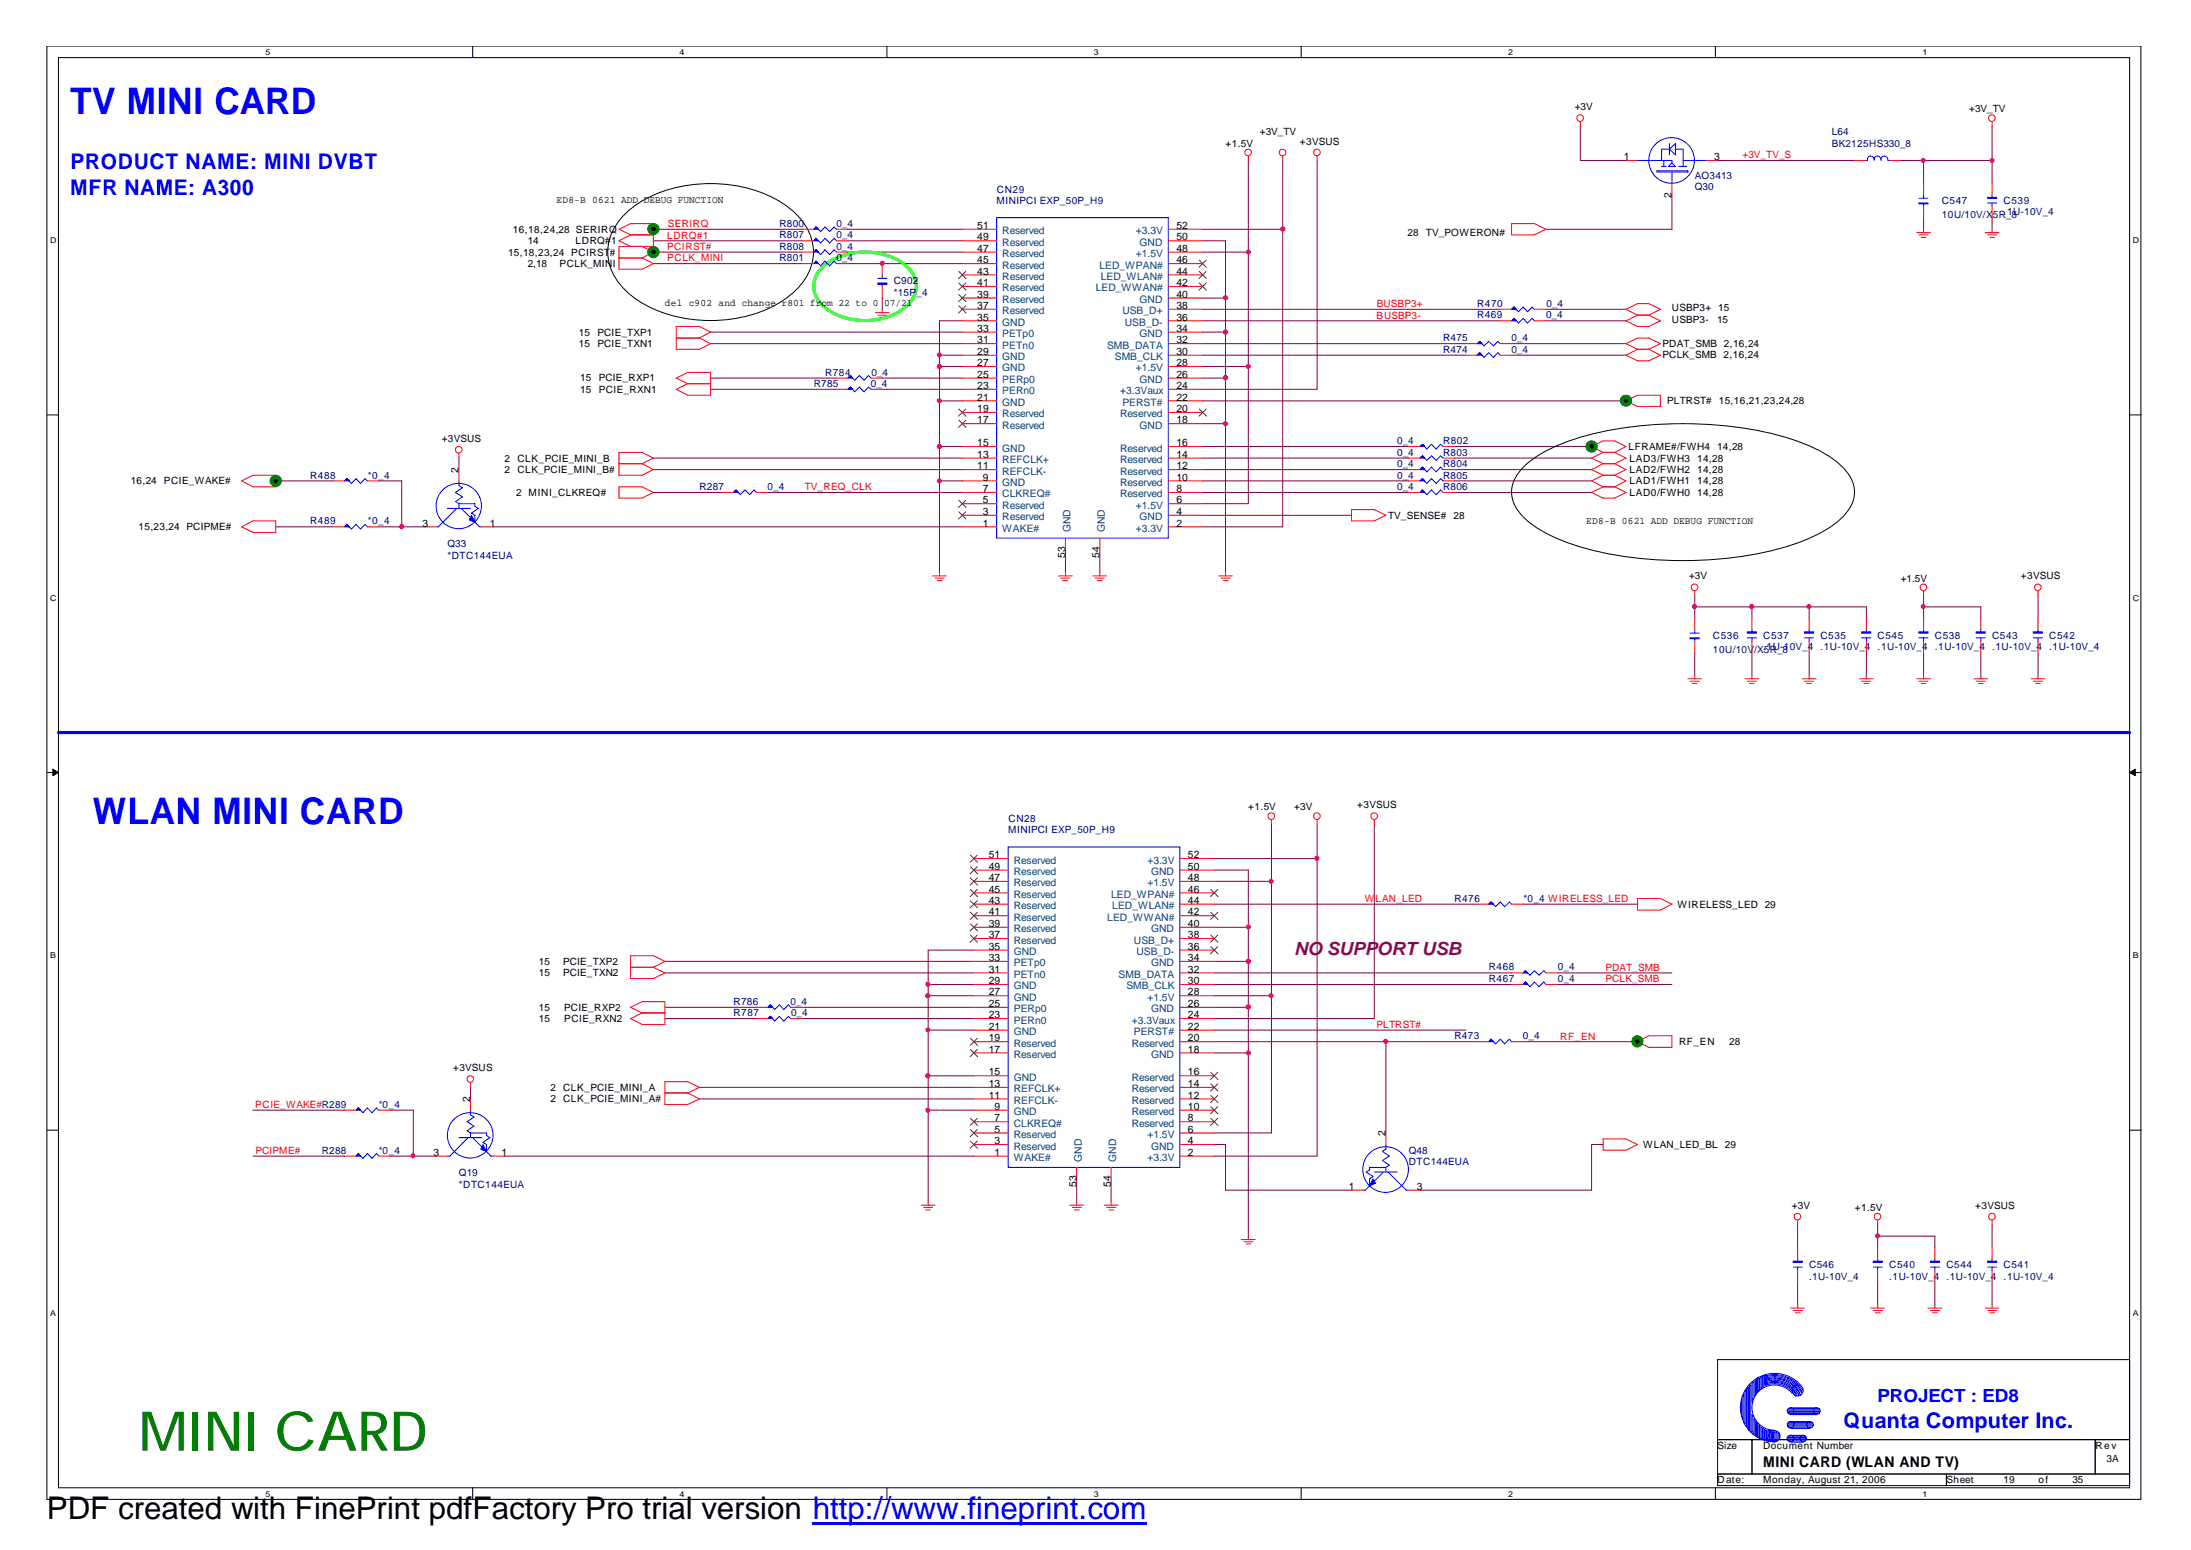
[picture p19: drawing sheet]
<svg xmlns="http://www.w3.org/2000/svg" width="297mm" height="210mm" viewBox="0 0 297 210" stroke-linecap="round" stroke-linejoin="round" font-family="sans-serif">
<defs><g id="words">
<text font-size="7.4" fill="#008000" x="18.8" y="196.4">MINI CARD</text>
<g font-size="5" fill="#00f">
<text x="9.5" y="15.5">TV MINI CARD</text>
<text x="12.6" y="111.5">WLAN MINI CARD</text>
</g>
<text font-size="4.2" x="6.3" y="205.7">PDF created with FinePrint pdfFactory Pro trial version http://www.fineprint.com</text>
<g font-size="2.9" fill="#00f">
<text x="9.5" y="22.9">PRODUCT NAME: MINI DVBT</text>
<text x="9.5" y="26.4">MFR NAME: A300</text>
<text x="249.6" y="193.4">Quanta Computer Inc.</text>
</g>
<g font-size="2.5" fill="#800080">
<text x="175.3" y="129.3">NO SUPP</text>
<text x="186.5" y="129.3">ORT USB</text>
</g>
<text font-size="2.5" fill="#00f" x="254.3" y="189.8">PROJECT : ED8</text>
<text font-size="2" x="238.8" y="198.7">MINI CARD (WLAN AND TV)</text>
<g font-size="1.4">
<text x="213.2" y="14.9">+3V</text>
<text x="266.7" y="15.2">+3V_TV</text>
<text x="165.9" y="19.9">+1.5V</text>
<text x="170.6" y="18.3">+3V_TV</text>
<text x="176" y="19.6">+3VSUS</text>
<text x="219.9" y="21.7">1</text>
<text x="232.1" y="21.7">3</text>
<text x="75.4" y="27.5">ED8-B 0621 ADD DEBUG FUNCTION</text>
<text x="226.4" y="26.8" transform="rotate(-90 226.4 26.8)">2</text>
<text x="68.8" y="34.6">15,18,23,24 PCIRST#</text>
<text x="69.4" y="31.5">16,18,24,28 SERIRQ</text>
<text x="71.5" y="33">14</text>
<text x="77.9" y="33">LDRQ#1</text>
<text x="132.3" y="31">51</text>
<text x="132.3" y="32.6">49</text>
<text x="132.3" y="34.1">47</text>
<text x="132.3" y="35.7">45</text>
<text x="159.3" y="31">52</text>
<text x="159.3" y="32.6">50</text>
<text x="159.3" y="34.1">48</text>
<text x="159.3" y="35.7">46</text>
<text x="190.6" y="32">28</text>
<text x="193.1" y="32">TV_POWERON#</text>
<text x="71.5" y="36.2">2,18</text>
<text x="75.8" y="36.2">PCLK_MINI</text>
<text x="90" y="41.5">del c902 and change r801 from 22 to 0 07/21</text>
<text x="132.3" y="37.2">43</text>
<text x="132.3" y="38.7">41</text>
<text x="132.3" y="40.3">39</text>
<text x="132.3" y="41.8">37</text>
<text x="159.3" y="37.2">44</text>
<text x="159.3" y="38.7">42</text>
<text x="159.3" y="40.3">40</text>
<text x="159.3" y="41.8">38</text>
<text x="78.4" y="45.4">15</text>
<text x="78.4" y="47">15</text>
<text x="80.9" y="45.4">PCIE_TXP1</text>
<text x="80.9" y="47">PCIE_TXN1</text>
<text x="132.3" y="43.4">35</text>
<text x="132.3" y="44.9">33</text>
<text x="132.3" y="46.5">31</text>
<text x="159.3" y="43.4">36</text>
<text x="159.3" y="44.9">34</text>
<text x="159.3" y="46.5">32</text>
<text x="225.1" y="47">PDAT_SMB 2,16,24</text>
<text x="226.4" y="43.7">USBP3-</text>
<text x="226.4" y="42.2">USBP3+ 15</text>
<text x="232.5" y="43.7">15</text>
<text x="78.6" y="51.7">15</text>
<text x="78.6" y="53.2">15</text>
<text x="81.1" y="51.7">PCIE_RXP1</text>
<text x="81.1" y="53.2">PCIE_RXN1</text>
<text x="132.3" y="48.1">29</text>
<text x="132.3" y="49.6">27</text>
<text x="132.3" y="51.2">25</text>
<text x="132.3" y="52.7">23</text>
<text x="159.3" y="48.1">30</text>
<text x="159.3" y="49.6">28</text>
<text x="159.3" y="51.2">26</text>
<text x="159.3" y="52.7">24</text>
<text x="225.1" y="48.5">PCLK_SMB 2,16,24</text>
<text x="59.8" y="59.8">+3VSUS</text>
<text x="132.3" y="54.2">21</text>
<text x="132.3" y="55.8">19</text>
<text x="132.3" y="57.3">17</text>
<text x="159.3" y="54.2">22</text>
<text x="159.3" y="55.8">20</text>
<text x="159.3" y="57.3">18</text>
<text x="225.8" y="54.8">PLTRST# 15,16,21,23,24,28</text>
<text x="17.7" y="65.6">16,24 PCIE_WAKE#</text>
<text x="62.1" y="64" transform="rotate(-90 62.1 64)">2</text>
<text x="68.3" y="64">2</text>
<text x="68.3" y="62.5">2</text>
<text x="70.1" y="64">CLK_PCIE_MINI_B#</text>
<text x="70.1" y="62.5">CLK_PCIE_MINI_B</text>
<text x="132.3" y="60.4">15</text>
<text x="132.3" y="62">13</text>
<text x="132.3" y="63.6">11</text>
<text x="133.1" y="65.1">9</text>
<text x="159.3" y="60.4">16</text>
<text x="159.3" y="62">14</text>
<text x="159.3" y="63.6">12</text>
<text x="159.3" y="65.1">10</text>
<text x="220.5" y="60.9">LFRAME#/FWH4</text>
<text x="220.6" y="64">LAD2/FWH2</text>
<text x="220.6" y="62.5">LAD3/FWH3</text>
<text x="220.6" y="65.6">LAD1/FWH1</text>
<text x="229.8" y="64">14,28</text>
<text x="229.8" y="62.5">14,28</text>
<text x="229.8" y="65.6">14,28</text>
<text x="232.5" y="60.9">14,28</text>
<text x="18.8" y="71.8">15,23,24 PCIPME#</text>
<text x="57.2" y="71.3">3</text>
<text x="66.3" y="71.3">1</text>
<text x="69.9" y="67.2">2 MINI_CLKREQ#</text>
<text x="133.1" y="66.6">7</text>
<text x="133.1" y="68.2">5</text>
<text x="133.1" y="69.7">3</text>
<text x="133.1" y="71.3">1</text>
<text x="159.3" y="68.2">6</text>
<text x="159.3" y="66.6">8</text>
<text x="159.3" y="69.7">4</text>
<text x="159.3" y="71.3">2</text>
<text x="188" y="70.2">TV_SENSE# 28</text>
<text x="214.8" y="70.9">ED8-B 0621 ADD DEBUG FUNCTION</text>
<text x="220.6" y="67.2">LAD0/FWH0</text>
<text x="229.8" y="67.2">14,28</text>
<text x="144.2" y="75.6" transform="rotate(-90 144.2 75.6)">53</text>
<text x="148.9" y="75.6" transform="rotate(-90 148.9 75.6)">54</text>
<text x="228.7" y="78.5">+3V</text>
<text x="257.4" y="78.8">+1.5V</text>
<text x="273.6" y="78.5">+3VSUS</text>
<text x="169" y="109.7">+1.5V</text>
<text x="175.3" y="109.7">+3V</text>
<text x="183.8" y="109.4">+3VSUS</text>
<text x="133.9" y="116.2">51</text>
<text x="133.9" y="117.8">49</text>
<text x="133.9" y="119.3">47</text>
<text x="160.9" y="116.2">52</text>
<text x="160.9" y="117.8">50</text>
<text x="160.9" y="119.3">48</text>
<text x="133.9" y="120.9">45</text>
<text x="133.9" y="122.4">43</text>
<text x="133.9" y="124">41</text>
<text x="133.9" y="125.5">39</text>
<text x="160.9" y="120.9">46</text>
<text x="160.9" y="122.4">44</text>
<text x="160.9" y="124">42</text>
<text x="160.9" y="125.5">40</text>
<text x="227.2" y="122.9">WIRELESS_LED 29</text>
<text x="73" y="130.7">15</text>
<text x="76.2" y="130.7">PCIE_TXP2</text>
<text x="133.9" y="127.1">37</text>
<text x="133.9" y="128.6">35</text>
<text x="133.9" y="130.1">33</text>
<text x="133.9" y="131.7">31</text>
<text x="160.9" y="127.1">38</text>
<text x="160.9" y="128.6">36</text>
<text x="160.9" y="130.1">34</text>
<text x="160.9" y="131.7">32</text>
<text x="73" y="132.2">15</text>
<text x="73" y="136.9">15</text>
<text x="76.2" y="132.2">PCIE_TXN2</text>
<text x="76.4" y="136.9">PCIE_RXP2</text>
<text x="133.9" y="133.3">29</text>
<text x="133.9" y="134.8">27</text>
<text x="133.9" y="136.4">25</text>
<text x="133.9" y="137.9">23</text>
<text x="160.9" y="133.3">30</text>
<text x="160.9" y="134.8">28</text>
<text x="160.9" y="136.4">26</text>
<text x="160.9" y="137.9">24</text>
<text x="73" y="138.4">15</text>
<text x="76.4" y="138.4">PCIE_RXN2</text>
<text x="133.9" y="139.5">21</text>
<text x="133.9" y="141">19</text>
<text x="133.9" y="142.6">17</text>
<text x="160.9" y="139.5">22</text>
<text x="160.9" y="141">20</text>
<text x="160.9" y="142.6">18</text>
<text x="227.4" y="141.5">RF_EN</text>
<text x="234.2" y="141.5">28</text>
<text x="61.4" y="145">+3VSUS</text>
<text x="63.7" y="149.2" transform="rotate(-90 63.7 149.2)">2</text>
<text x="74.5" y="147.7">2 CLK_PCIE_MINI_A</text>
<text x="74.5" y="149.2">2 CLK_PCIE_MINI_A#</text>
<text x="133.9" y="145.6">15</text>
<text x="133.9" y="147.2">13</text>
<text x="133.9" y="148.8">11</text>
<text x="160.9" y="145.6">16</text>
<text x="160.9" y="147.2">14</text>
<text x="160.9" y="148.8">12</text>
<text x="134.7" y="150.3">9</text>
<text x="134.7" y="151.9">7</text>
<text x="134.7" y="153.4">5</text>
<text x="134.7" y="155">3</text>
<text x="160.9" y="153.4">6</text>
<text x="160.9" y="150.3">10</text>
<text x="160.9" y="151.9">8</text>
<text x="160.9" y="155">4</text>
<text x="187.6" y="153.9" transform="rotate(-90 187.6 153.9)">2</text>
<text x="222.5" y="155.5">WLAN_LED_BL 29</text>
<text x="58.7" y="156.5">3</text>
<text x="67.9" y="156.5">1</text>
<text x="134.7" y="156.5">1</text>
<text x="145.8" y="160.8" transform="rotate(-90 145.8 160.8)">53</text>
<text x="150.4" y="160.8" transform="rotate(-90 150.4 160.8)">54</text>
<text x="160.9" y="156.5">2</text>
<text x="182.7" y="161.1">1</text>
<text x="191.9" y="161.1">3</text>
<text x="242.7" y="163.7">+3V</text>
<text x="251.2" y="164">+1.5V</text>
<text x="267.5" y="163.7">+3VSUS</text>
<text x="232.6" y="196.2">Size</text>
<text x="238.7" y="196.2">Document Number</text>
<text x="283.8" y="196.2">Rev</text>
<text x="232.6" y="200.8">Date:</text>
<text x="238.8" y="200.8">Monday, August 21, 2006</text>
<text x="263.6" y="200.8">Sheet</text>
<text x="271.3" y="200.8">19</text>
<text x="276.1" y="200.8">of</text>
<text x="280.6" y="200.8">35</text>
<text x="285.2" y="198">3A</text>
</g>
<g font-size="1.4" fill="#f00">
<text x="236" y="21.4">+3V_TV_S</text>
<text x="90.3" y="35.4">PCLK_MINI</text>
<text x="90.3" y="33.8">PCIRST#</text>
<text x="90.3" y="32.3">LDRQ#1</text>
<text x="90.4" y="30.7">SERIRQ</text>
<text x="186.4" y="41.6">BUSBP3+</text>
<text x="186.4" y="43.2">BUSBP3-</text>
<text x="109" y="66.4">TV_REQ_CLK</text>
<text x="184.8" y="122.1">WLAN_LED</text>
<text x="217.4" y="131.5">PDAT_SMB</text>
<text x="217.4" y="133">PCLK_SMB</text>
<text x="186.4" y="139.2">PLTRST#</text>
<text x="211.3" y="140.8">RF_EN</text>
<text x="34.5" y="150">PCIE_WAKE#R289</text>
<text x="34.6" y="156.3">PCIPME#</text>
</g>
<g font-size="1.4" fill="#000080">
<text x="248.1" y="18.3">L64</text>
<text x="248.1" y="19.9">BK2125HS330_8</text>
<text x="135" y="27.6">MINIPCI EXP_50P_H9</text>
<text x="135" y="26.1">CN29</text>
<text x="229.5" y="25.8">Q30</text>
<text x="229.5" y="24.2">AO3413</text>
<text x="262.9" y="27.6">C547</text>
<text x="262.9" y="29.5">10U/10V/X5R_8</text>
<text x="271.3" y="27.6">C539</text>
<text x="271.3" y="29.2">.1U-10V_4</text>
<text x="105.5" y="35.4">R801</text>
<text x="105.5" y="30.7">R800</text>
<text x="105.5" y="32.3">R807</text>
<text x="105.5" y="33.8">R808</text>
<text x="113.3" y="35.4">0_4</text>
<text x="113.3" y="30.7">0_4</text>
<text x="113.3" y="32.3">0_4</text>
<text x="113.3" y="33.8">0_4</text>
<text x="121" y="38.5">C902</text>
<text x="121" y="40">*15P_4</text>
<text x="200" y="41.6">R470</text>
<text x="209.4" y="41.6">0_4</text>
<text x="195.4" y="46.2">R475</text>
<text x="195.4" y="47.8">R474</text>
<text x="200" y="43.1">R469</text>
<text x="204.7" y="46.2">0_4</text>
<text x="204.7" y="47.8">0_4</text>
<text x="209.4" y="43.1">0_4</text>
<text x="110.2" y="52.4">R785</text>
<text x="111.7" y="50.9">R784</text>
<text x="117.9" y="52.4">0_4</text>
<text x="118" y="50.9">0_4</text>
<text x="42" y="64.8">R488</text>
<text x="49.8" y="64.8">*0_4</text>
<text x="189.2" y="61.7">0_4</text>
<text x="189.2" y="60.2">0_4</text>
<text x="189.2" y="63.3">0_4</text>
<text x="189.2" y="64.8">0_4</text>
<text x="195.4" y="61.7">R803</text>
<text x="195.4" y="60.2">R802</text>
<text x="195.4" y="63.3">R804</text>
<text x="195.4" y="64.8">R805</text>
<text x="42" y="71">R489</text>
<text x="49.8" y="71">*0_4</text>
<text x="94.7" y="66.4">R287</text>
<text x="103.9" y="66.4">0_4</text>
<text x="189.2" y="66.4">0_4</text>
<text x="195.4" y="66.4">R806</text>
<text x="60.6" y="74.1">Q33</text>
<text x="60.6" y="75.7">*DTC144EUA</text>
<text x="231.9" y="86.5">C536</text>
<text x="231.9" y="88.4">10U/10V/X.1U-10V_4</text>
<text x="238.8" y="86.5">C537</text>
<text x="238.9" y="88.4">5R_8</text>
<text x="246.5" y="86.5">C535</text>
<text x="246.5" y="88.1">.1U-10V_4</text>
<text x="254.3" y="86.5">C545</text>
<text x="254.3" y="88.1">.1U-10V_4</text>
<text x="262" y="86.5">C538</text>
<text x="262" y="88.1">.1U-10V_4</text>
<text x="269.7" y="86.5">C543</text>
<text x="269.7" y="88.1">.1U-10V_4</text>
<text x="277.5" y="86.5">C542</text>
<text x="277.5" y="88.1">.1U-10V_4</text>
<text x="136.5" y="112.8">MINIPCI EXP_50P_H9</text>
<text x="136.6" y="111.3">CN28</text>
<text x="196.9" y="122.1">R476</text>
<text x="206.3" y="122.1">*0_4 WIRELESS_LED</text>
<text x="201.6" y="131.4">R468</text>
<text x="211" y="131.4">0_4</text>
<text x="99.3" y="136.1">R786</text>
<text x="99.3" y="137.6">R787</text>
<text x="107" y="136.1">0_4</text>
<text x="107.1" y="137.6">0_4</text>
<text x="201.6" y="133">R467</text>
<text x="211" y="133">0_4</text>
<text x="196.9" y="140.7">R473</text>
<text x="206.2" y="140.7">0_4</text>
<text x="51.3" y="150">*0_4</text>
<text x="43.6" y="156.2">R288</text>
<text x="51.3" y="156.2">*0_4</text>
<text x="62.1" y="159.3">Q19</text>
<text x="62.1" y="160.9">*DTC144EUA</text>
<text x="190.8" y="156.2">Q48</text>
<text x="190.8" y="157.8">DTC144EUA</text>
<text x="245" y="171.7">C546</text>
<text x="245" y="173.3">.1U-10V_4</text>
<text x="255.8" y="171.7">C540</text>
<text x="255.8" y="173.3">.1U-10V_4</text>
<text x="263.6" y="171.7">C544</text>
<text x="263.6" y="173.3">.1U-10V_4</text>
<text x="271.3" y="171.7">C541</text>
<text x="271.3" y="173.3">.1U-10V_4</text>
</g>
<g font-size="1.4" fill="#004080">
<text x="135.7" y="31.7">Reserved</text>
<text x="135.7" y="33.3">Reserved</text>
<text x="135.7" y="34.8">Reserved</text>
<text x="153.8" y="31.7">+3.3V</text>
<text x="153.8" y="34.8">+1.5V</text>
<text x="154.3" y="33.3">GND</text>
<text x="135.7" y="36.4">Reserved</text>
<text x="135.7" y="37.9">Reserved</text>
<text x="135.7" y="39.5">Reserved</text>
<text x="135.7" y="41">Reserved</text>
<text x="148.4" y="39.5">LED_WWAN#</text>
<text x="148.9" y="36.4">LED_WPAN#</text>
<text x="149.1" y="37.9">LED_WLAN#</text>
<text x="154.3" y="41">GND</text>
<text x="135.7" y="42.6">Reserved</text>
<text x="135.7" y="44.1">GND</text>
<text x="135.7" y="45.6">PETp0</text>
<text x="135.7" y="47.2">PETn0</text>
<text x="149.9" y="47.2">SMB_DATA</text>
<text x="152" y="42.6">USB_D+</text>
<text x="152.3" y="44.1">USB_D-</text>
<text x="154.3" y="45.6">GND</text>
<text x="135.7" y="48.8">GND</text>
<text x="135.7" y="50.3">GND</text>
<text x="135.7" y="51.9">PERp0</text>
<text x="135.7" y="53.4">PERn0</text>
<text x="151" y="48.8">SMB_CLK</text>
<text x="151.7" y="53.4">+3.3Vaux</text>
<text x="153.8" y="50.3">+1.5V</text>
<text x="154.3" y="51.9">GND</text>
<text x="135.7" y="55">GND</text>
<text x="135.7" y="56.5">Reserved</text>
<text x="135.7" y="58.1">Reserved</text>
<text x="151.7" y="56.5">Reserved</text>
<text x="152" y="55">PERST#</text>
<text x="154.3" y="58.1">GND</text>
<text x="135.7" y="61.1">GND</text>
<text x="135.7" y="62.7">REFCLK+</text>
<text x="135.7" y="64.3">REFCLK-</text>
<text x="135.7" y="65.8">GND</text>
<text x="151.7" y="61.1">Reserved</text>
<text x="151.7" y="62.7">Reserved</text>
<text x="151.7" y="64.3">Reserved</text>
<text x="151.7" y="65.8">Reserved</text>
<text x="135.7" y="67.4">CLKREQ#</text>
<text x="135.7" y="68.9">Reserved</text>
<text x="135.7" y="70.5">Reserved</text>
<text x="151.7" y="67.4">Reserved</text>
<text x="153.8" y="68.9">+1.5V</text>
<text x="154.3" y="70.5">GND</text>
<text x="135.7" y="72">WAKE#</text>
<text x="144.9" y="72.1" transform="rotate(-90 144.9 72.1)">GND</text>
<text x="149.6" y="72.1" transform="rotate(-90 149.6 72.1)">GND</text>
<text x="153.8" y="72">+3.3V</text>
<text x="137.3" y="116.9">Reserved</text>
<text x="137.3" y="118.5">Reserved</text>
<text x="155.4" y="116.9">+3.3V</text>
<text x="155.9" y="118.5">GND</text>
<text x="137.3" y="120">Reserved</text>
<text x="137.3" y="121.6">Reserved</text>
<text x="137.3" y="123.1">Reserved</text>
<text x="137.3" y="124.7">Reserved</text>
<text x="149.9" y="124.7">LED_WWAN#</text>
<text x="150.5" y="121.6">LED_WPAN#</text>
<text x="150.6" y="123.1">LED_WLAN#</text>
<text x="155.4" y="120">+1.5V</text>
<text x="137.3" y="126.3">Reserved</text>
<text x="137.3" y="127.8">Reserved</text>
<text x="137.3" y="129.3">GND</text>
<text x="137.3" y="130.9">PETp0</text>
<text x="153.5" y="127.8">USB_D+</text>
<text x="153.9" y="129.3">USB_D-</text>
<text x="155.9" y="126.3">GND</text>
<text x="155.9" y="130.9">GND</text>
<text x="137.3" y="132.4">PETn0</text>
<text x="137.3" y="134">GND</text>
<text x="137.3" y="135.5">GND</text>
<text x="137.3" y="137.1">PERp0</text>
<text x="151.5" y="132.4">SMB_DATA</text>
<text x="152.5" y="134">SMB_CLK</text>
<text x="155.4" y="135.5">+1.5V</text>
<text x="155.9" y="137.1">GND</text>
<text x="137.3" y="138.6">PERn0</text>
<text x="137.3" y="140.2">GND</text>
<text x="137.3" y="141.7">Reserved</text>
<text x="137.3" y="143.3">Reserved</text>
<text x="153.2" y="138.6">+3.3Vaux</text>
<text x="153.2" y="141.7">Reserved</text>
<text x="153.5" y="140.2">PERST#</text>
<text x="155.9" y="143.3">GND</text>
<text x="137.3" y="146.4">GND</text>
<text x="137.3" y="147.9">REFCLK+</text>
<text x="137.3" y="149.5">REFCLK-</text>
<text x="153.2" y="146.4">Reserved</text>
<text x="153.2" y="147.9">Reserved</text>
<text x="153.2" y="149.5">Reserved</text>
<text x="137.3" y="151">GND</text>
<text x="137.3" y="152.6">CLKREQ#</text>
<text x="137.3" y="154.1">Reserved</text>
<text x="137.3" y="155.7">Reserved</text>
<text x="153.2" y="151">Reserved</text>
<text x="153.2" y="152.6">Reserved</text>
<text x="155.4" y="154.1">+1.5V</text>
<text x="155.9" y="155.7">GND</text>
<text x="137.3" y="157.2">WAKE#</text>
<text x="146.5" y="157.3" transform="rotate(-90 146.5 157.3)">GND</text>
<text x="151.1" y="157.3" transform="rotate(-90 151.1 157.3)">GND</text>
<text x="155.4" y="157.2">+3.3V</text>
</g>
<g font-size="1.1">
<text x="35.9" y="7.4">5</text>
<text x="92" y="7.4">4</text>
<text x="148.1" y="7.4">3</text>
<text x="204.2" y="7.4">2</text>
<text x="260.3" y="7.4">1</text>
<text x="6.8" y="32.9">D</text>
<text x="288.8" y="32.9">D</text>
<text x="6.8" y="81.3">C</text>
<text x="288.8" y="81.3">C</text>
<text x="6.8" y="129.8">B</text>
<text x="288.8" y="129.8">B</text>
<text x="6.8" y="178.2">A</text>
<text x="288.8" y="178.2">A</text>
<text x="35.9" y="202.7">5</text>
<text x="92" y="202.7">4</text>
<text x="148.1" y="202.7">3</text>
<text x="204.2" y="202.7">2</text>
<text x="260.3" y="202.7">1</text>
</g>
</g></defs>
<g fill="none" stroke="#000" stroke-width=".14">
<path d="M6.3 6.2h283.6v196.8h-283.6zM7.9 7.8h280.5v193.7h-280.5zM64 6.2v1.6M120.1 6.2v1.6M176.2 6.2v1.6M232.3 6.2v1.6M84.5 29.2a15.8 15.8 0 0 1 10.1-4.3 18 18 0 0 1 12.5 3.4 7.4 7.4 0 0 1 3 6.9 8.6 8.6 0 0 1-4 5.5 19.1 19.1 0 0 1-19.7 0 8.3 8.3 0 0 1-4.1-6.6 7.1 7.1 0 0 1 2.2-4.9zM6.3 56.2h1.6M288.4 56.2h1.5M206.3 63.2a18.2 18.2 0 0 1 7.5-3.9 53.2 53.2 0 0 1 28.1 0 18.3 18.3 0 0 1 7.6 3.9 4.4 4.4 0 0 1 0 6.8 18.4 18.4 0 0 1-7.6 4 52.9 52.9 0 0 1-28.1 0 18.3 18.3 0 0 1-7.5-4 4.4 4.4 0 0 1 0-6.8zM6.3 104.6h1.6M288.4 104.6h1.5"/>
<path d="M6.3 153h1.6M288.4 153h1.5M232.6 184.1h55.8v10.9h-55.8zM232.6 195h4.6v4.6h-4.6zM232.6 199.6h31v1.6h-31zM237.2 195h46.5v4.6h-46.5zM263.6 199.6h24.8v1.6h-24.8zM283.7 195h4.7v4.6h-4.7zM64 201.5v1.5M120.1 201.5v1.5M176.2 201.5v1.5M232.3 201.5v1.5"/>
</g>
<g fill="#000" stroke="#000" stroke-width=".14">
<path d="M7.2 104.2l.7 .4-.7 .4z" fill-rule="evenodd"/>
<path d="M288.4 104.6l.7-.4v.8z" fill-rule="evenodd"/>
</g>
<g fill="none" stroke="#800040" stroke-width=".14">
<path d="M214 17.1v4.6h6.2M269.7 17.1v7.8M88.5 32.6h20.1M88.5 34.1h20.1M88.5 31h20.1M88.5 35.7h20.1M114.8 32.6h15.5M114.8 34.1h15.5M114.8 31h15.5M114.8 35.7h15.5M162.9 32.6h3v44.9M162.9 34.1h6.1"/>
<path d="M162.9 31h10.8M169 21.7v46.5h-6.1M173.7 21.7v49.6h-10.8M178.4 21.7v31h-15.5M226.4 26.4v4.6h-17.1M232.6 21.7h18.6M257.4 21.7h12.3M260.5 21.7v3.2M260.5 29.5v1.5M269.7 29.5v1.5M96.2 46.5h34.1M96.2 51.2h17.1"/>
<path d="M96.2 45h34.1M96.2 52.7h17.1M119.5 51.2h10.8M119.5 52.7h10.8M119.5 40.4v1.5M127.2 48.1h3.1M127.2 54.3h3.1M127.2 49.6h3.1M130.3 43.4h-3.1v34.1M162.9 46.5h35.6M162.9 48.1h35.6M162.9 54.3h57.3"/>
<path d="M162.9 51.2h3M162.9 45h3M162.9 49.6h6.1M162.9 40.4h3M162.9 57.4h3M162.9 43.4h40.3M162.9 41.9h40.3M204.7 46.5h15.5M204.7 48.1h15.5M209.3 43.4h10.9M209.3 41.9h10.9M37.3 71.3h7.8"/>
<path d="M37.3 65.1h7.8M51.3 71.3h6.2M51.3 65.1h3.1v6.2M62.1 62v1.6M66.8 71.3h63.5M88.5 66.7h9.3M88.5 62h41.8M88.5 63.6h41.8M104 66.7h26.3M127.2 60.5h3.1M127.2 65.1h3.1M144.3 74.4v3.1"/>
<path d="M148.9 74.4v3.1M162.9 60.5h27.9M162.9 65.1h27.9M162.9 66.7h27.9M162.9 69.8h20.1M162.9 62h27.9M162.9 63.6h27.9M196.9 60.5h18.6M196.9 65.1h18.6M196.9 66.7h18.6M196.9 62h18.6M196.9 63.6h18.6"/>
<path d="M229.5 80.6v3.1M229.5 88.4v3.1M229.5 82.2h23.2v1.5M237.2 82.2v1.5M237.2 88.4v3.1M245 82.2v1.5M245 88.4v3.1M252.7 88.4v3.1M260.5 82.2h7.7v1.5M260.5 80.6v3.1M260.5 88.4v3.1M268.2 88.4v3.1"/>
<path d="M276 80.6v3.1M276 88.4v3.1M164.4 117.8h4.6v49.6M164.4 116.3h14M164.4 119.4h7.8M172.2 111.6v41.8h-7.8M178.4 111.6v45h-14M186.1 111.6v26.3h-21.7M90 136.4h12.4M90 137.9h12.4M90 131.8h41.9M90 130.2h41.9"/>
<path d="M108.6 136.4h23.3M108.6 137.9h23.3M125.7 134.8h6.2M125.7 139.5h6.2M125.7 133.3h6.2M131.9 128.7h-6.2v34M164.4 136.4h4.6M164.4 134.8h7.8M164.4 122.4h35.6M164.4 131.8h40.3M164.4 130.2h4.6M164.4 139.5h34.1"/>
<path d="M164.4 133.3h40.3M164.4 125.6h4.6M206.2 122.4h15.5M210.9 131.8h15.5M210.9 133.3h15.5M34.2 156.6h12.5M34.2 150.3h12.5M52.8 156.6h6.3M52.8 150.3h3.2v6.3M63.7 147.2v1.6M68.3 156.6h63.6M94.7 148.8h37.2"/>
<path d="M94.7 147.2h37.2M125.7 150.3h6.2M125.7 145.7h6.2M145.8 159.7v3M150.5 159.7v3M164.4 155h1.5v6.2h17.1M164.4 141.1h35.6M164.4 142.6h4.6M187.7 141.1v12.3M206.2 141.1h15.5M217.1 155h-1.6v6.2h-23.2M243.4 165.8v3.1"/>
<path d="M243.4 173.6v3.1M254.3 165.8v3.1M254.3 173.6v3.1M254.3 167.4h7.7v1.5M262 173.6v3.1M269.7 165.8v3.1M269.7 173.6v3.1"/>
</g>
<g fill="none" stroke="#f00" stroke-width=".14">
<path d="M214 16.5v.6M269.7 16.5v.6M83.8 34.9h3.2M85.4 31.8l-1.6-.8 1.6-.7h3.1v3.1h-4.7v3.1h3.2l1.5-.8-1.5-.8M85.4 31.8h3.1M85.4 31.8l-1.6 .8 1.6 .8M87 33.4l1.5 .7-1.5 .8M108.6 31h1.6M108.6 32.6h1.6M108.6 34.1h1.6M108.6 35.7h1.6M113.3 31h1.5"/>
<path d="M113.3 32.6h1.5M113.3 34.1h1.5M113.3 35.7h1.5M119.5 35.7v1.5M119.5 38.8v1.6M130.3 31h4.7M130.3 32.6h4.7M130.3 34.1h4.7M130.3 35.7h4.7M130.3 37.2h4.7M130.3 38.8h4.7M158.2 31h4.7"/>
<path d="M158.2 32.6h4.7M158.2 34.1h4.7M158.2 35.7h4.7M158.2 37.2h4.7M158.2 38.8h4.7M169 21.1v.6M173.7 21.1v.6M178.4 21.1v.6M204.7 30.3h3.1l1.5 .7-1.5 .8h-3.1zM220.2 21.7h1.5M226.4 24.9v1.5M231 21.7h1.6"/>
<path d="M251.2 21.7h1.5M255.8 21.7h1.6M259.5 31.5h1.9M259.8 31.8h1.3M260.1 32.1h.7M260.5 24.9v1.5M260.5 28v1.5M260.5 31v.5M268.8 31.5h1.9M269.2 31.8h1.2M269.5 32.1h.6M269.7 24.9v1.5"/>
<path d="M269.7 28v1.5M269.7 31v.5M91.6 45.8h3.1M91.6 44.2h3.1l1.5 .8-1.5 .8 1.5 .7-1.5 .8h-3.1zM91.6 51.2l1.5-.8h3.1v3.1h-3.1l-1.5-.8 1.5-.7zM93.1 52h3.1M113.3 51.2h1.5M113.3 52.7h1.5M117.9 51.2h1.6M117.9 52.7h1.6M118.5 42.3h1.9M118.9 42.7h1.2"/>
<path d="M119.2 43h.6M119.5 41.9v.4M130.3 40.4h4.7M130.3 41.9h4.7M130.3 43.4h4.7M130.3 45h4.7M130.3 46.5h4.7M130.3 48.1h4.7M130.3 49.6h4.7M130.3 51.2h4.7M130.3 52.7h4.7M130.3 54.3h4.7"/>
<path d="M130.3 55.9h4.7M130.3 57.4h4.7M158.2 40.4h4.7M158.2 41.9h4.7M158.2 43.4h4.7M158.2 45h4.7M158.2 46.5h4.7M158.2 48.1h4.7M158.2 49.6h4.7M158.2 51.2h4.7M158.2 52.7h4.7M158.2 54.3h4.7"/>
<path d="M158.2 55.9h4.7M158.2 57.4h4.7M198.5 46.5h1.5M198.5 48.1h1.5M203.2 41.9h1.5M203.2 43.4h1.5M203.2 46.5h1.5M203.2 48.1h1.5M207.8 41.9h1.5M207.8 43.4h1.5M220.2 54.3l1.5-.8h3.1v1.5h-3.1zM221.7 47.3l-1.5-.8 1.5-.7h1.6l1.5 .7-1.5 .8"/>
<path d="M221.7 47.3h1.6M221.7 47.3l-1.5 .8 1.5 .8h1.6l1.5-.8-1.5-.8M221.7 42.7l-1.5 .7 1.5 .8h1.6l1.5-.8-1.5-.7M221.7 42.7h1.6M221.7 42.7l-1.5-.8 1.5-.8h1.6l1.5 .8-1.5 .8M32.7 65.1l1.5-.7h3.1v1.5h-3.1zM32.7 71.3l1.5-.8h3.1v1.6h-3.1zM45.1 65.1h1.6M45.1 71.3h1.6M49.7 65.1h1.6M49.7 71.3h1.6M57.5 71.3h1.6"/>
<path d="M62.1 61.4v.6M62.1 63.6v1.5M65.2 71.3h1.6M83.8 61.3h3.2l1.5 .7-1.5 .8 1.5 .8-1.5 .8h-3.2zM83.8 65.9h3.2l1.5 .8-1.5 .8h-3.2zM83.8 62.8h3.2M97.8 66.7h1.5M102.4 66.7h1.6M126.3 78h1.8M126.6 78.3h1.2M126.9 78.6h.7M127.2 77.5v.5"/>
<path d="M130.3 60.5h4.7M130.3 62h4.7M130.3 63.6h4.7M130.3 65.1h4.7M130.3 66.7h4.7M130.3 68.2h4.7M130.3 69.8h4.7M130.3 71.3h4.7M143.3 78h1.9M143.6 78.3h1.3M143.9 78.6h.7M144.3 72.9v1.5"/>
<path d="M144.3 77.5v.5M148 78h1.9M148.3 78.3h1.2M148.6 78.6h.6M148.9 72.9v1.5M148.9 77.5v.5M158.2 60.5h4.7M158.2 62h4.7M158.2 63.6h4.7M158.2 65.1h4.7M158.2 66.7h4.7M158.2 68.2h4.7"/>
<path d="M158.2 69.8h4.7M158.2 71.3h4.7M165 78h1.9M165.4 78.3h1.2M165.7 78.6h.6M165.9 77.5v.5M183 69h3.1l1.6 .8-1.6 .7h-3.1zM190.8 60.5h1.5M190.8 62h1.5M190.8 63.6h1.5M190.8 65.1h1.5M190.8 66.7h1.5"/>
<path d="M195.4 60.5h1.5M195.4 62h1.5M195.4 63.6h1.5M195.4 65.1h1.5M195.4 66.7h1.5M217.1 64.4h1.6M217.1 65.9h1.6M217.1 65.9l-1.6 .8 1.6 .8h1.6l1.5-.8-1.5-.8M217.1 62.8h1.6M217.1 61.3h1.6M217.1 62.8l-1.6 .8 1.6 .8M217.1 61.3l-1.6 .7 1.6 .8"/>
<path d="M217.1 64.4l-1.6 .7 1.6 .8M217.1 61.3l-1.6-.8 1.6-.8h1.6l1.5 .8-1.5 .8M218.7 62.8l1.5 .8-1.5 .8M218.7 61.3l1.5 .7-1.5 .8M218.7 64.4l1.5 .7-1.5 .8M228.6 91.9h1.8M228.9 92.3h1.2M229.2 92.6h.6M229.5 80v.6M229.5 83.7v1.6M229.5 86.8v1.6M229.5 91.5v.4"/>
<path d="M236.3 91.9h1.9M236.6 92.3h1.2M236.9 92.6h.6M237.2 83.7v1.6M237.2 86.8v1.6M237.2 91.5v.4M244.1 91.9h1.8M244.3 92.3h1.3M244.6 92.6h.7M245 83.7v1.6M245 86.8v1.6M245 91.5v.4"/>
<path d="M251.8 91.9h1.9M252.1 92.3h1.2M252.4 92.6h.6M252.7 83.7v1.6M252.7 86.8v1.6M252.7 91.5v.4M259.5 91.9h1.9M259.8 92.3h1.3M260.1 92.6h.7M260.5 80v.6M260.5 83.7v1.6M260.5 86.8v1.6"/>
<path d="M260.5 91.5v.4M267.3 91.9h1.9M267.6 92.3h1.2M267.9 92.6h.6M268.2 83.7v1.6M268.2 86.8v1.6M268.2 91.5v.4M275 91.9h1.9M275.3 92.3h1.3M275.6 92.6h.7M276 80v.6M276 83.7v1.6"/>
<path d="M276 86.8v1.6M276 91.5v.4M131.9 116.3h4.6M131.9 117.8h4.6M131.9 119.4h4.6M159.8 116.3h4.6M159.8 117.8h4.6M159.8 119.4h4.6M172.2 111v.6M178.4 111v.6M186.1 111v.6M85.4 136.4l1.6-.7h3v3h-3l-1.6-.8 1.6-.7z"/>
<path d="M85.4 131h3.1M85.4 129.4h3.1l1.5 .8-1.5 .8 1.5 .8-1.5 .7h-3.1zM87 137.2h3M102.4 136.4h1.6M102.4 137.9h1.6M107.1 136.4h1.5M107.1 137.9h1.5M131.9 133.3h4.6M131.9 136.4h4.6M131.9 122.4h4.6M131.9 137.9h4.6M131.9 120.9h4.6"/>
<path d="M131.9 124h4.6M131.9 125.6h4.6M131.9 127.1h4.6M131.9 128.7h4.6M131.9 130.2h4.6M131.9 131.8h4.6M131.9 134.8h4.6M131.9 139.5h4.6M159.8 133.3h4.6M159.8 136.4h4.6M159.8 122.4h4.6M159.8 137.9h4.6"/>
<path d="M159.8 120.9h4.6M159.8 124h4.6M159.8 125.6h4.6M159.8 127.1h4.6M159.8 128.7h4.6M159.8 130.2h4.6M159.8 131.8h4.6M159.8 134.8h4.6M159.8 139.5h4.6M200 122.4h1.6M204.7 133.3h1.5M204.7 122.4h1.5"/>
<path d="M204.7 131.8h1.5M209.3 133.3h1.6M209.3 131.8h1.6M221.7 121.7h3.1l1.6 .7-1.6 .8h-3.1zM46.7 150.3h1.5M46.7 156.6h1.5M51.3 150.3h1.5M51.3 156.6h1.5M59.1 156.6h1.5M63.7 146.6v.6M63.7 148.8v1.5M66.8 156.6h1.5"/>
<path d="M90 146.5h3.1l1.6 .7-1.6 .8 1.6 .8-1.6 .8h-3.1zM90 148h3.1M131.9 150.3h4.6M131.9 141.1h4.6M131.9 156.6h4.6M131.9 142.6h4.6M131.9 145.7h4.6M131.9 147.2h4.6M131.9 148.8h4.6M131.9 151.9h4.6M131.9 153.4h4.6M131.9 155h4.6"/>
<path d="M145.8 158.1v1.6M150.5 158.1v1.6M159.8 150.3h4.6M159.8 141.1h4.6M159.8 156.6h4.6M159.8 142.6h4.6M159.8 145.7h4.6M159.8 147.2h4.6M159.8 148.8h4.6M159.8 151.9h4.6M159.8 153.4h4.6M159.8 155h4.6"/>
<path d="M187.7 153.4v1.6M200 141.1h1.6M204.7 141.1h1.5M217.1 154.2h3.1l1.5 .8-1.5 .8h-3.1zM221.7 141.1l1.6-.8h3.1v1.5h-3.1zM124.8 163.2h1.8M125.1 163.5h1.2M125.3 163.8h.7M125.7 162.7v.5M144.9 163.2h1.8M145.2 163.5h1.2M145.5 163.8h.6"/>
<path d="M145.8 162.7v.5M149.5 163.2h1.9M149.9 163.5h1.2M150.2 163.8h.6M150.5 162.7v.5M168.1 167.9h1.9M168.4 168.2h1.3M168.7 168.5h.7M169 167.4v.5M183 161.2h1.5M190.8 161.2h1.5M242.5 177.1h1.8"/>
<path d="M242.8 177.5h1.3M243.1 177.8h.7M243.4 165.2v.6M243.4 168.9v1.6M243.4 172.1v1.5M243.4 176.7v.4M253.3 177.1h1.9M253.7 177.5h1.2M254 177.8h.6M254.3 165.2v.6M254.3 168.9v1.6M254.3 172.1v1.5"/>
<path d="M254.3 176.7v.4M261.1 177.1h1.8M261.4 177.5h1.2M261.7 177.8h.6M262 168.9v1.6M262 172.1v1.5M262 176.7v.4M268.8 177.1h1.9M269.2 177.5h1.2M269.5 177.8h.6M269.7 165.2v.6M269.7 168.9v1.6"/>
<path d="M269.7 172.1v1.5M269.7 176.7v.4"/>
<circle cx="214" cy="16" r=".45"/>
<circle cx="269.7" cy="16" r=".45"/>
<circle cx="169" cy="20.6" r=".45"/>
<circle cx="173.7" cy="20.6" r=".45"/>
<circle cx="178.3" cy="20.6" r=".45"/>
<circle cx="62.1" cy="60.9" r=".45"/>
<circle cx="229.5" cy="79.5" r=".45"/>
<circle cx="260.4" cy="79.5" r=".45"/>
<circle cx="275.9" cy="79.5" r=".45"/>
<circle cx="172.1" cy="110.5" r=".45"/>
<circle cx="178.3" cy="110.5" r=".45"/>
<circle cx="186.1" cy="110.5" r=".45"/>
<circle cx="63.7" cy="146.1" r=".45"/>
<circle cx="243.4" cy="164.7" r=".45"/>
<circle cx="254.2" cy="164.7" r=".45"/>
<circle cx="269.7" cy="164.7" r=".45"/>
</g>
<g fill="#008000" stroke="#008000" stroke-width=".14">
<circle cx="221.7" cy="141" r=".75"/>
<circle cx="88.5" cy="31" r=".75"/>
<circle cx="37.3" cy="65.1" r=".76"/>
<circle cx="220.2" cy="54.3" r=".75"/>
<circle cx="88.5" cy="34.1" r=".76"/>
<circle cx="215.5" cy="60.5" r=".76"/>
</g>
<g fill="#000" stroke="#008000" stroke-width=".14">
<circle cx="88.5" cy="34.1" r=".38"/>
<circle cx="88.5" cy="31" r=".37"/>
<circle cx="220.2" cy="54.3" r=".37"/>
<circle cx="37.3" cy="65.1" r=".38"/>
<circle cx="215.5" cy="60.5" r=".38"/>
<circle cx="221.7" cy="141" r=".38"/>
</g>
<path d="M7.9 99.2h280.5" fill="none" stroke="#00f" stroke-width=".42"/>
<path d="M111.5 36a9.2 9.2 0 0 1 11.2 0 3.4 3.4 0 0 1 0 5.5 9.1 9.1 0 0 1-11.2 0 3.5 3.5 0 0 1 0-5.5z" fill="none" stroke="#0f0" stroke-width=".42"/>
<g fill="none" stroke="#00f" stroke-width=".14">
<path d="M226.1 19.4v1.6M110.2 35.7l.3-.3 .6 .6 .6-.6 .7 .6 .5-.6 .4 .3M110.2 31l.3-.3 .6 .6 .6-.6 .7 .6 .5-.6 .4 .3M110.2 32.6l.3-.3 .6 .6 .6-.6 .7 .6 .5-.6 .4 .3M110.2 34.1l.3-.3 .6 .7 .6-.7 .7 .7 .5-.7 .4 .3M118.9 37.7h1.2M119.5 37.2v.5M119.5 38.5v.3M135 29.5h23.2v43.4h-23.2zM221.7 21.7h4.7v.4M224.4 23.1h4.2v.2h-4.2zM225 22.5h.6"/>
<path d="M225.3 21.7v.8M225.9 22.5l.5-.4 .5 .4zM226.1 20.2h-1.1v1.5M226.1 20.2l.8-.8v1.6zM226.4 23.3v1.6M226.9 20.2h1v2.3M227.3 22.5h1.1M227.9 21.7h3.1M253.7 21.6a.46 .46 0 0 0-.5-.5 .46 .46 0 0 0-.3 .6h-.2M254.7 21.6a.46 .46 0 0 0-.6-.5 .46 .46 0 0 0-.3 .6M255.6 21.6a.46 .46 0 0 0-.5-.5 .46 .46 0 0 0-.4 .6M255.7 21.6v.1h.1"/>
<path d="M259.8 26.9h1.3M260.5 26.4v.5M260.5 27.6v.4M269.2 27.5h1.2M269.7 26.4v.3M269.7 27.5v.5M114.8 51.2l.3-.3 .6 .6 .7-.6 .6 .6 .6-.6 .3 .3M114.8 52.7l.3-.3 .6 .7 .7-.7 .6 .7 .6-.7 .3 .3M200 48.1l.4-.3 .6 .6 .6-.6 .6 .6 .6-.6 .4 .3M200 46.5l.4-.3 .6 .6 .6-.6 .6 .6 .6-.6 .4 .3M204.7 43.4l.3-.3 .6 .6 .6-.6 .6 .6 .7-.6 .3 .3M204.7 41.9l.3-.3 .6 .6 .6-.6 .6 .6 .7-.6 .3 .3"/>
<path d="M46.7 65.1l.2-.3 .7 .7 .6-.7 .6 .7 .6-.7 .3 .3M46.7 71.3l.2-.3 .7 .6 .6-.6 .6 .6 .6-.6 .3 .3M60.6 68.8h3.1M61.8 68.8l-2.4 2.5h-.3M62.1 65.1v.7l.5 .3-.9 .6 .9 .6-.9 .6 .4 .3M62.1 68.2v.6M62.1 68.2h2.2v.4l.5 .2-1 .7 .5 .3v.9l.6 .6h.3M62.4 68.8l1.3 1.3M99.3 66.7l.4-.3 .5 .6 .7-.6 .6 .6 .6-.6 .3 .3M192.3 62l.3-.3 .6 .6 .6-.6 .7 .6 .6-.6 .3 .3M192.3 60.5l.3-.3 .6 .6 .6-.6 .7 .6 .6-.6 .3 .3M192.3 63.6l.3-.3 .6 .6 .6-.6 .7 .6 .6-.6 .3 .3"/>
<path d="M192.3 65.1l.3-.3 .6 .7 .6-.7 .7 .7 .6-.7 .3 .3M192.3 66.7l.3-.3 .6 .6 .6-.6 .7 .6 .6-.6 .3 .3M228.9 85.7h1.2M229.5 85.3v.4M229.5 86.5v.3M236.6 86.4h1.2M237.2 85.3v.3M237.2 86.4v.4M244.3 86.4h1.3M245 85.3v.3M245 86.4v.4M252.1 86.4h1.2"/>
<path d="M252.7 85.3v.3M252.7 86.4v.4M259.8 86.4h1.3M260.5 85.3v.3M260.5 86.4v.4M267.6 86.4h1.2M268.2 85.3v.3M268.2 86.4v.4M275.3 86.4h1.3M276 85.3v.3M276 86.4v.4M136.5 114.7h23.3v43.4h-23.3z"/>
<path d="M104 136.4l.3-.3 .6 .6 .6-.6 .6 .6 .7-.6 .3 .3M104 137.9l.3-.3 .6 .7 .6-.7 .6 .7 .7-.7 .3 .3M201.6 122.4l.3-.3 .6 .7 .7-.7 .6 .7 .6-.7 .3 .3M206.2 133.3l.3-.3 .7 .6 .6-.6 .6 .6 .6-.6 .3 .3M206.2 131.8l.3-.3 .7 .6 .6-.6 .6 .6 .6-.6 .3 .3M48.2 150.3l.3-.3 .6 .7 .6-.7 .7 .7 .6-.7 .3 .3M48.2 156.6l.3-.4 .6 .7 .6-.7 .7 .7 .6-.7 .3 .4M62.1 154.1h3.1M63.4 154.1l-2.5 2.5h-.3M63.7 150.3v.7l.5 .3-1 .6 1 .6-1 .6 .5 .3M63.7 153.4v.7M63.7 153.4h2.2v.4l.4 .3-.9 .6 .5 .3v.9l.6 .7h.3"/>
<path d="M64 154.1l1.2 1.2M186.1 158.7h3.1M187.3 158.7l-1.2 1.2M187.7 155v.6l-.5 .3 .9 .7-.9 .6 .9 .6-.4 .3M187.7 158.1v.6M187.7 158.1h-2.2v.3l-.5 .3 .9 .6-.4 .4v.9l-.6 .6h-.4M188 158.7l2.4 2.5h.4M201.6 141.1l.3-.4 .6 .7 .7-.7 .6 .7 .6-.7 .3 .4M242.8 171.6h1.3M243.4 170.5v.3M243.4 171.6v.5M253.7 171.6h1.2"/>
<path d="M254.3 170.5v.3M254.3 171.6v.5M261.4 171.6h1.2M262 170.5v.3M262 171.6v.5M269.2 171.6h1.2M269.7 170.5v.3M269.7 171.6v.5M235.8 189.5v2.2l.2 .5v-3.1l.1-.3v3.8l.2 .2v-4.3l.2-.4v5l.1 .2v-5.3l.2-.2v5.9M237.2 187.2v2.7l.2-.5v-2.2l.1-.1v2l.2-.2v-2l.1-.2v1.9l.2-.1v-1.9h.2v1.7l.1-.2v-1.5l.2-.1v1.5l.1-.2v-1.3l.2-.2v1.5M238.9 186.3l.2-.1v1.5l-.2-.1zM239.1 187.6a3.3 3.3 0 0 1 4.1 1.5"/>
<path d="M239.1 187.4l.6-.1 .6-.1a3.3 3.3 0 0 1 3 1.9M239.1 187.3l1.2-.2a3.4 3.4 0 0 1 3 1.7M239.1 187.1l1.2-.2a3.7 3.7 0 0 1 3.3 2.1M239.1 186.9a3.9 3.9 0 0 1 4.7 2M239.1 186.8l1.2-.2a3.9 3.9 0 0 1 3.5 2.1M239.1 186.6l1.2-.1a4.2 4.2 0 0 1 3.7 2.1M239.1 193.6v1.4h-.2v-1.4l-.1-.2v1.6l-.2-.2v-1.4l-.1-.1v1.5h-.2v-1.7l-.1-.1v1.7h-.2v-1.9l-.2-.2v1.9l-.1-.1v-1.9l-.2-.3v2l-.1-.2v-2.1l-.2-.3v2.3h-.1v-6.3l-.2 .1v6M239.1 193.7h.1v1.3h.2v-1.3h.2v1.4h-.4l.5-1.4v1.4l.2-.1v-1.3l.1 .3v1.1h.2v-1.2h.1v1.2h.2v-1.2h.1v1.2l.2-.1v-1l.2 .2v.6M239.2 186.4l1.1-.1a4.2 4.2 0 0 1 3.8 2.2M239.2 187.6v-1.3l1.1-.1a4.4 4.4 0 0 1 3.8 2.1M242.2 190.8h4.2v.1h-4.4v.2h4.5l-.1 .1h-4.2l.2 .2h4M242.2 194.5h2.3v.2h-2.5v.1h2.6l-.1 .2h-2.5l.4 .1h2.1"/>
<path d="M242.2 192.6h3.2v.2h-3.2l-.2 .2h3.6l-.2 .1h-3.4l.4 .2h2.9M242.5 194.4h1.7M242.5 195.3h1.7M242.5 193.4h2.6M242.5 192.5h2.6M242.5 191.6h3.5M242.5 190.6h3.5M242.7 188.7a3.1 3.1 0 0 0-5.2 .6 3.1 3.1 0 0 0 2.8 4.4M243.9 187.7a4.5 4.5 0 0 0-3.6-1.7h.1a4.6 4.6 0 0 0-4.7 4.7v-.1a4.6 4.6 0 0 0 4.7 4.7h-.1"/>
<circle cx="226.4" cy="21.7" r="3.1"/>
<circle cx="62.1" cy="68.5" r="3.1"/>
<circle cx="63.7" cy="153.7" r="3.1"/>
<circle cx="187.6" cy="158.4" r="3.1"/>
<circle cx="240.3" cy="194.5" r=".75"/>
<circle cx="242.5" cy="194.8" r=".45"/>
<circle cx="242.5" cy="192.9" r=".45"/>
<circle cx="242.5" cy="191.1" r=".45"/>
<circle cx="243.4" cy="188.3" r=".75"/>
<circle cx="244.2" cy="194.8" r=".44"/>
<circle cx="245.1" cy="192.9" r=".45"/>
<circle cx="246" cy="191.1" r=".45"/>
</g>
<g fill="#00f" stroke="#00f" stroke-width=".14">
<path d="M228.9 86.4h1.2v.1h-1.2z" fill-rule="evenodd"/>
<path d="M206.5 133l.3 .3h-.6l.3-.3 .3 .3z" fill-rule="evenodd"/>
<path d="M267.6 85.6h1.2v.1h-1.2z" fill-rule="evenodd"/>
<path d="M244.3 85.6h1.3v.1h-1.3z" fill-rule="evenodd"/>
<path d="M48.2 150.3l.3-.3 .3 .3-.3-.3 .3 .3z" fill-rule="evenodd"/>
<path d="M201.9 140.7l.3 .4h-.6l.3-.4 .3 .4z" fill-rule="evenodd"/>
<path d="M118.9 38.3h1.2v.2h-1.2z" fill-rule="evenodd"/>
<path d="M192.3 62l.3-.3 .3 .3-.3-.3 .3 .3z" fill-rule="evenodd"/>
<path d="M48.5 156.2l.3 .4h-.6l.3-.4 .3 .4z" fill-rule="evenodd"/>
<path d="M104.3 136.1l.3 .3h-.6l.3-.3 .3 .3z" fill-rule="evenodd"/>
<path d="M269.2 26.7h1.2v.2h-1.2z" fill-rule="evenodd"/>
<path d="M46.9 64.8l.4 .3h-.6l.2-.3 .4 .3z" fill-rule="evenodd"/>
<path d="M192.3 60.5l.3-.3 .3 .3-.3-.3 .3 .3z" fill-rule="evenodd"/>
<path d="M201.6 122.4l.3-.3 .3 .3-.3-.3 .3 .3z" fill-rule="evenodd"/>
<path d="M104 137.9l.3-.3 .3 .3-.3-.3 .3 .3z" fill-rule="evenodd"/>
<path d="M46.9 71l.4 .3h-.6l.2-.3 .4 .3z" fill-rule="evenodd"/>
<path d="M205 43.1l.3 .3h-.6l.3-.3 .3 .3z" fill-rule="evenodd"/>
<path d="M65.4 155l.5 .9-.8-.3z" fill-rule="evenodd"/>
<path d="M192.3 63.6l.3-.3 .3 .3-.3-.3 .3 .3z" fill-rule="evenodd"/>
<path d="M99.3 66.7l.4-.3 .2 .3-.2-.3 .2 .3z" fill-rule="evenodd"/>
<path d="M259.8 85.6h1.3v.1h-1.3z" fill-rule="evenodd"/>
<path d="M110.5 35.4l.3 .3h-.6l.3-.3 .3 .3z" fill-rule="evenodd"/>
<path d="M253.7 170.8h1.2v.2h-1.2z" fill-rule="evenodd"/>
<path d="M192.3 65.1l.3-.3 .3 .3-.3-.3 .3 .3z" fill-rule="evenodd"/>
<path d="M63.8 69.8l.5 .9-.8-.3z" fill-rule="evenodd"/>
<path d="M261.4 170.8h1.2v.2h-1.2z" fill-rule="evenodd"/>
<path d="M200 46.5l.4-.3 .3 .3-.3-.3 .3 .3z" fill-rule="evenodd"/>
<path d="M110.2 31l.3-.3 .3 .3-.3-.3 .3 .3z" fill-rule="evenodd"/>
<path d="M192.6 66.4l.3 .3h-.6l.3-.3 .3 .3z" fill-rule="evenodd"/>
<path d="M204.7 41.9l.3-.3 .3 .3-.3-.3 .3 .3z" fill-rule="evenodd"/>
<path d="M269.2 170.8h1.2v.2h-1.2z" fill-rule="evenodd"/>
<path d="M275.3 85.6h1.3v.1h-1.3z" fill-rule="evenodd"/>
<path d="M115.1 50.9l.3 .3h-.6l.3-.3 .3 .3z" fill-rule="evenodd"/>
<path d="M110.5 32.3l.3 .3h-.6l.3-.3 .3 .3z" fill-rule="evenodd"/>
<path d="M242.8 170.8h1.3v.2h-1.3z" fill-rule="evenodd"/>
<path d="M236.6 85.6h1.2v.1h-1.2z" fill-rule="evenodd"/>
<path d="M114.8 52.7l.3-.3 .3 .3-.3-.3 .3 .3z" fill-rule="evenodd"/>
<path d="M185.9 159.7l.4 .5-.8 .4z" fill-rule="evenodd"/>
<path d="M110.2 34.1l.3-.3 .3 .3-.3-.3 .3 .3z" fill-rule="evenodd"/>
<path d="M259.8 27.5h1.3v.1h-1.3z" fill-rule="evenodd"/>
<path d="M252.1 85.6h1.2v.1h-1.2z" fill-rule="evenodd"/>
<path d="M200 48.1l.4-.3 .3 .3-.3-.3 .3 .3z" fill-rule="evenodd"/>
<path d="M206.5 131.5l.3 .3h-.6l.3-.3 .3 .3z" fill-rule="evenodd"/>
</g>
<g fill="none" stroke="#804000" stroke-width=".14">
<path d="M129.8 36.8l1 .9M129.8 38.3l1 1M129.8 39.9l1 1M130.8 36.8l-1 .9M130.8 38.3l-1 1M130.8 39.9l-1 1M162.4 35.2l1 1M162.4 36.8l1 .9M162.4 38.3l1 1M163.3 35.2l-1 1M163.3 36.8l-1 .9M163.3 38.3l-1 1"/>
<path d="M129.8 41.4l1 1M129.8 55.4l1 1M129.8 56.9l1 1M130.8 41.4l-1 1M130.8 55.4l-1 1M130.8 56.9l-1 1M162.4 55.4l1 1M163.3 55.4l-1 1M129.8 67.7l1 1M129.8 69.3l1 1M130.8 67.7l-1 1M130.8 69.3l-1 1"/>
<path d="M131.4 115.8l1 1M131.4 117.4l1 .9M131.4 118.9l1 1M132.3 115.8l-.9 1M132.3 117.4l-.9 .9M132.3 118.9l-.9 1M131.4 120.5l1 .9M131.4 122l1 1M131.4 123.5l1 1M131.4 125.1l1 1M131.4 126.6l1 1M132.3 120.5l-.9 .9"/>
<path d="M132.3 122l-.9 1M132.3 123.5l-.9 1M132.3 125.1l-.9 1M132.3 126.6l-.9 1M164 120.5l.9 .9M164 123.5l.9 1M164 126.6l.9 1M164 128.2l.9 1M164.9 120.5l-1 .9M164.9 123.5l-1 1M164.9 126.6l-1 1M164.9 128.2l-1 1"/>
<path d="M131.4 140.6l1 1M131.4 142.1l1 1M131.4 151.4l1 1M131.4 153l1 .9M131.4 154.5l1 1M132.3 140.6l-.9 1M132.3 142.1l-.9 1M132.3 151.4l-.9 1M132.3 153l-.9 .9M132.3 154.5l-.9 1M164 145.2l.9 1M164 146.8l.9 1"/>
<path d="M164 148.4l.9 .9M164 149.9l.9 .9M164 151.4l.9 1M164.9 145.2l-1 1M164.9 146.8l-1 1M164.9 148.4l-1 .9M164.9 149.9l-1 .9M164.9 151.4l-1 1"/>
</g>
<g fill="#f0f" stroke="#f0f" stroke-width=".14">
<circle cx="169" cy="49.6" r=".3"/>
<circle cx="169" cy="34.1" r=".3"/>
<circle cx="173.7" cy="31" r=".29"/>
<circle cx="165.9" cy="51.1" r=".3"/>
<circle cx="165.9" cy="45" r=".3"/>
<circle cx="54.4" cy="71.3" r=".29"/>
<circle cx="127.2" cy="60.5" r=".3"/>
<circle cx="127.2" cy="54.3" r=".29"/>
<circle cx="127.2" cy="49.6" r=".3"/>
<circle cx="127.2" cy="48.1" r=".3"/>
<circle cx="127.2" cy="65.1" r=".3"/>
<circle cx="165.9" cy="57.4" r=".3"/>
<circle cx="165.9" cy="40.3" r=".3"/>
<circle cx="237.2" cy="82.1" r=".3"/>
<circle cx="229.4" cy="82.1" r=".3"/>
<circle cx="244.9" cy="82.1" r=".3"/>
<circle cx="260.4" cy="82.1" r=".3"/>
<circle cx="269.7" cy="21.7" r=".3"/>
<circle cx="260.4" cy="21.7" r=".3"/>
<circle cx="254.3" cy="167.4" r=".3"/>
<circle cx="125.6" cy="145.7" r=".3"/>
<circle cx="187.6" cy="141" r=".3"/>
<circle cx="55.9" cy="156.5" r=".3"/>
<circle cx="169" cy="136.4" r=".3"/>
<circle cx="169" cy="130.2" r=".3"/>
<circle cx="178.3" cy="116.2" r=".29"/>
<circle cx="125.7" cy="139.5" r=".29"/>
<circle cx="125.6" cy="150.3" r=".3"/>
<circle cx="125.6" cy="134.8" r=".3"/>
<circle cx="125.6" cy="133.3" r=".3"/>
<circle cx="169" cy="142.6" r=".3"/>
<circle cx="169" cy="125.5" r=".3"/>
<circle cx="172.1" cy="134.8" r=".3"/>
<circle cx="172.1" cy="119.3" r=".3"/>
<circle cx="119.5" cy="35.7" r=".3"/>
</g>
<path d="M110.1 206.3h45.2" fill="none" stroke="#00f" stroke-width=".3"/>
<use href="#words"/>
</svg>
